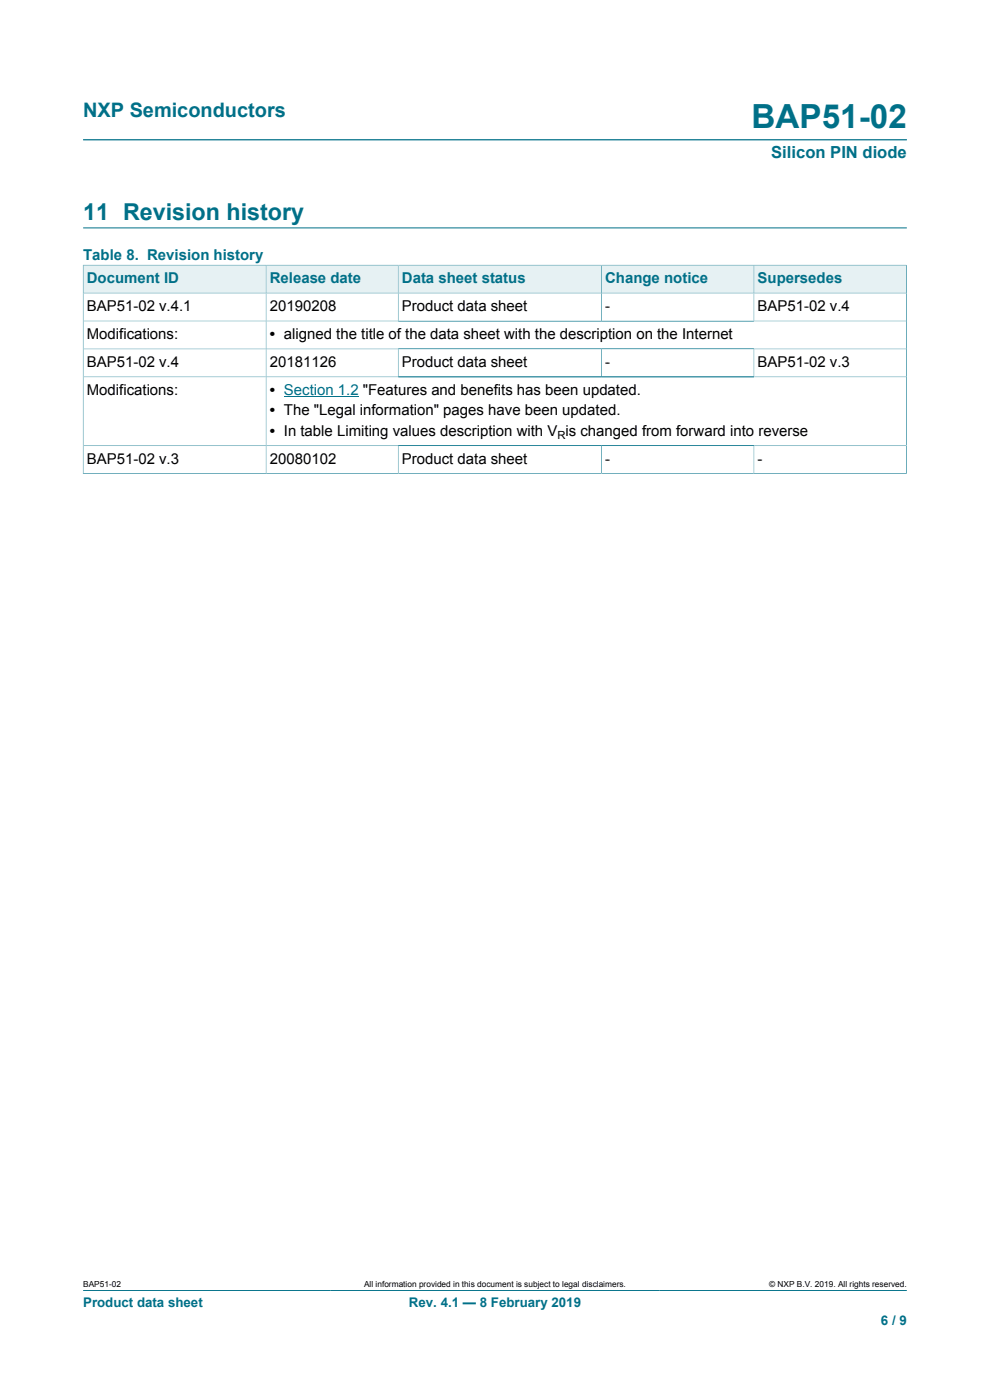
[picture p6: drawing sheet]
<svg xmlns="http://www.w3.org/2000/svg" width="210mm" height="297mm" viewBox="0 0 210 297" stroke-linecap="round" stroke-linejoin="round" font-family="sans-serif">
<defs><g id="words">
<text font-size="7.1" fill="#007088" x="159.4" y="27.2">BAP51-02</text>
<text font-size="4.9" fill="#007088" x="17.6" y="46.6">11 Revision history</text>
<text font-size="4.2" fill="#007088" x="17.6" y="24.8">NXP Semiconductors</text>
<text font-size="3.5" fill="#007088" x="163.6" y="33.5">Silicon PIN diode</text>
<g font-size="3.2" fill="#007088">
<text x="17.6" y="55.2">Table 8. Revision history</text>
<text x="18.4" y="60">Document ID</text>
<text x="57.2" y="60">Release date</text>
<text x="85.2" y="60">Data sheet status</text>
<text x="128.4" y="60">Change notice</text>
<text x="160.7" y="60">Supersedes</text>
</g>
<g font-size="3.2">
<text x="18.4" y="66">BAP51-02 v.4.1</text>
<text x="57.2" y="66">20190208</text>
<text x="85.2" y="66">Product data sheet</text>
<text x="128.4" y="66">-</text>
<text x="160.7" y="66">BAP51-02 v.4</text>
<text x="18.4" y="71.9">Modifications:</text>
<text x="57.2" y="71.9">• aligned the title of the data sheet with the description on the Internet</text>
<text x="18.4" y="77.8">BAP51-02 v.4</text>
<text x="57.2" y="77.8">20181126</text>
<text x="85.2" y="77.8">Product data sheet</text>
<text x="128.4" y="77.8">-</text>
<text x="160.7" y="77.8">BAP51-02 v.3</text>
<text x="18.4" y="83.7">Modifications:</text>
<text x="57.2" y="83.7">• Section 1.2 &quot;Features and benefits has been updated.</text>
<text x="57.2" y="88.1">• The &quot;Legal information&quot; pages have been updated.</text>
<text x="57.2" y="92.4">• In table Limiting values description with V is changed from forward into reverse</text>
<text x="18.4" y="98.3">BAP51-02 v.3</text>
<text x="57.2" y="98.3">20080102</text>
<text x="85.2" y="98.3">Product data sheet</text>
<text x="128.4" y="98.3">-</text>
<text x="160.7" y="98.3">-</text>
</g>
<g font-size="2.8" fill="#007088">
<text x="17.6" y="277.3">Product data sheet</text>
<text x="86.7" y="277.3">Rev. 4.1 — 8 February 2019</text>
<text x="186.9" y="281">6 / 9</text>
</g>
<text font-size="2.4" x="118.2" y="93">R</text>
<g font-size="1.8">
<text x="17.6" y="273.1">BAP51-02</text>
<text x="77.2" y="273.1">All information provided in this document is subject to legal disclaimers.</text>
<text x="163.2" y="273.1">© NXP B.V. 2019. All rights reserved.</text>
</g>
</g></defs>
<path d="M17.6 29.7h174.8M17.6 48.3h174.8M17.6 273.8h174.8" fill="none" stroke="#007088" stroke-width=".21"/>
<path d="M17.7 56.3h38.7v5.8h-38.7z" fill="#e6f1f3"/>
<path d="M17.6 56.2v6h38.8v-6h-38.8" fill="none" stroke="#007088" stroke-width=".21"/>
<path d="M56.5 56.3h27.9v5.8h-27.9z" fill="#e6f1f3"/>
<path d="M56.4 56.2h28.1v6h-28.1z" fill="none" stroke="#007088" stroke-width=".21"/>
<path d="M84.5 56.3h43v5.8h-43z" fill="#e6f1f3"/>
<path d="M84.5 56.2h43.1v6h-43.1z" fill="none" stroke="#007088" stroke-width=".21"/>
<path d="M127.7 56.3h32.2v5.8h-32.2z" fill="#e6f1f3"/>
<path d="M127.6 56.2h32.3v6h-32.3z" fill="none" stroke="#007088" stroke-width=".21"/>
<path d="M160 56.3h32.2v5.8h-32.2z" fill="#e6f1f3"/>
<g fill="none" stroke="#007088" stroke-width=".21">
<path d="M192.3 56.2v44.4M192.3 56.2h-32.4v11.9M17.6 68.1h174.7M17.6 74h174.7M17.6 80h174.7M56.4 62.2v38.3M84.5 62.2v5.9M84.5 74v6M127.6 62.2v5.9M127.6 74v6M159.9 74v6M192.3 62.2h-174.7v38.4"/>
<path d="M17.6 94.6h174.7M84.5 94.6v5.9M127.6 94.6v5.9M159.9 94.6v5.9M17.6 100.5h174.7"/>
</g>
<path d="M60.2 84.1h15.9" fill="none" stroke="#00f" stroke-width=".21"/>
<use href="#words"/>
</svg>
